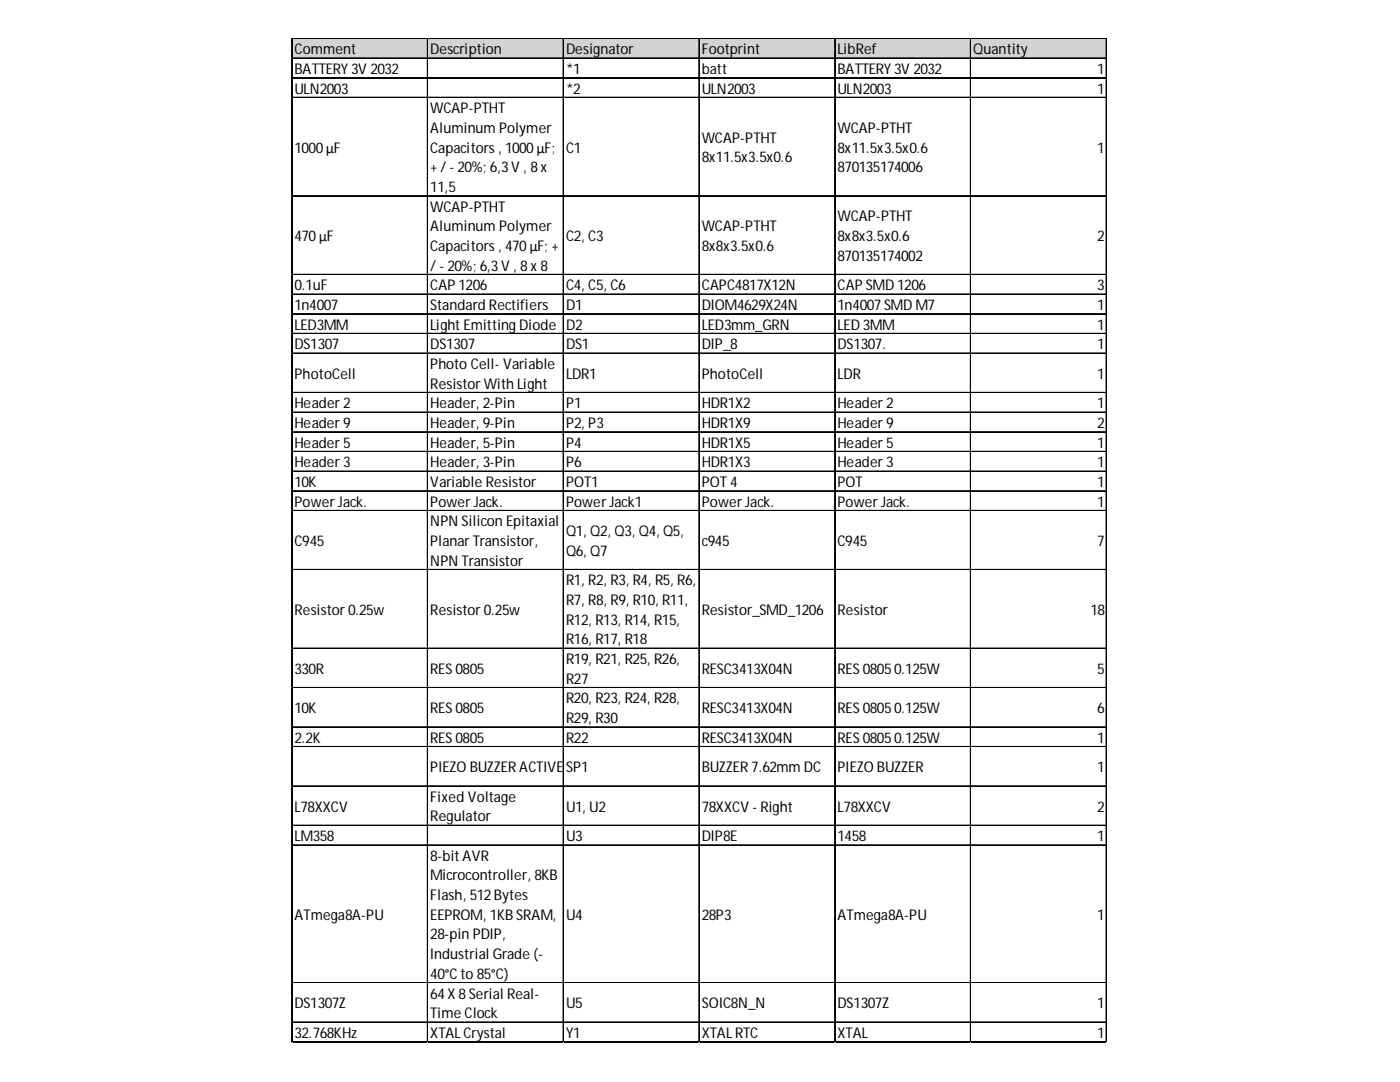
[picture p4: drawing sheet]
<svg xmlns="http://www.w3.org/2000/svg" width="279mm" height="216mm" viewBox="0 0 279 216" stroke-linecap="round" stroke-linejoin="round" font-family="sans-serif">
<defs><g id="words">
<g font-size="2.9">
<text x="58.8" y="10.8">Comment</text>
<text x="85.9" y="10.8">Description</text>
<text x="113" y="10.8">Designator</text>
<text x="140.1" y="10.8">Footprint</text>
<text x="167.1" y="10.8">LibRef</text>
<text x="194.2" y="10.8">Quantity</text>
<text x="58.8" y="14.7">BATTERY3V 2032</text>
<text x="113" y="14.7">*1</text>
<text x="140.1" y="14.7">batt</text>
<text x="167.1" y="14.7">BATTERY3V 2032</text>
<text x="219" y="14.7">1</text>
<text x="58.8" y="18.7">ULN2003</text>
<text x="85.9" y="22.6">WCAP-PTHT</text>
<text x="113" y="18.7">*2</text>
<text x="140.1" y="18.7">ULN2003</text>
<text x="167.1" y="18.7">ULN2003</text>
<text x="219" y="18.7">1</text>
<text x="85.9" y="26.5">Aluminum Polymer</text>
<text x="140.1" y="28.5">WCAP-PTHT</text>
<text x="167.1" y="26.5">WCAP-PTHT</text>
<text x="58.8" y="30.4">1000μF</text>
<text x="85.9" y="30.4">Capacitors, 1000μF;</text>
<text x="85.9" y="34.4">+/- 20%; 6,3V , 8x</text>
<text x="113" y="30.4">C1</text>
<text x="140.1" y="32.4">8x11.5x3.5x0.6</text>
<text x="167.1" y="30.4">8x11.5x3.5x0.6</text>
<text x="167.1" y="34.4">870135174006</text>
<text x="219" y="30.4">1</text>
<text x="85.9" y="38.3">11,5</text>
<text x="85.9" y="42.2">WCAP-PTHT</text>
<text x="85.9" y="46.1">Aluminum Polymer</text>
<text x="140.1" y="46.1">WCAP-PTHT</text>
<text x="167.1" y="44.2">WCAP-PTHT</text>
<text x="58.8" y="48.1">470μF</text>
<text x="85.9" y="50.1">Capacitors, 470μF; +</text>
<text x="85.9" y="54">/- 20%; 6,3V , 8x 8</text>
<text x="113" y="48.1">C2, C3</text>
<text x="140.1" y="50.1">8x8x3.5x0.6</text>
<text x="167.1" y="48.1">8x8x3.5x0.6</text>
<text x="167.1" y="52">870135174002</text>
<text x="219" y="48.1">2</text>
<text x="58.8" y="57.9">0.1uF</text>
<text x="85.9" y="57.9">CAP1206</text>
<text x="113" y="57.9">C4, C5, C6</text>
<text x="140.1" y="57.9">CAPC4817X12N</text>
<text x="167.1" y="57.9">CAPSMD 1206</text>
<text x="219" y="57.9">3</text>
<text x="58.8" y="61.8">1n4007</text>
<text x="58.8" y="65.8">LED3MM</text>
<text x="85.9" y="61.8">Standard Rectifiers</text>
<text x="85.9" y="65.8">LightEmittingDiode</text>
<text x="113" y="61.8">D1</text>
<text x="113" y="65.8">D2</text>
<text x="140.1" y="61.8">DIOM4629X24N</text>
<text x="140.1" y="65.8">LED3mm_GRN</text>
<text x="167.1" y="61.8">1n4007SMD M7</text>
<text x="167.1" y="65.8">LED 3MM</text>
<text x="219" y="61.8">1</text>
<text x="219" y="65.8">1</text>
<text x="58.8" y="69.7">DS1307</text>
<text x="85.9" y="69.7">DS1307</text>
<text x="113" y="69.7">DS1</text>
<text x="140.1" y="69.7">DIP_8</text>
<text x="167.1" y="69.7">DS1307.</text>
<text x="219" y="69.7">1</text>
<text x="58.8" y="75.6">PhotoCell</text>
<text x="85.9" y="73.6">Photo Cell- Variable</text>
<text x="85.9" y="77.5">ResistorWith Light</text>
<text x="113" y="75.6">LDR1</text>
<text x="140.1" y="75.6">PhotoCell</text>
<text x="167.1" y="75.6">LDR</text>
<text x="219" y="75.6">1</text>
<text x="58.8" y="81.5">Header2</text>
<text x="85.9" y="81.5">Header, 2-Pin</text>
<text x="113" y="81.5">P1</text>
<text x="140.1" y="81.5">HDR1X2</text>
<text x="167.1" y="81.5">Header2</text>
<text x="219" y="81.5">1</text>
<text x="58.8" y="85.4">Header9</text>
<text x="58.8" y="89.3">Header5</text>
<text x="85.9" y="85.4">Header, 9-Pin</text>
<text x="85.9" y="89.3">Header, 5-Pin</text>
<text x="113" y="85.4">P2, P3</text>
<text x="113" y="89.3">P4</text>
<text x="140.1" y="85.4">HDR1X9</text>
<text x="140.1" y="89.3">HDR1X5</text>
<text x="167.1" y="85.4">Header9</text>
<text x="167.1" y="89.3">Header5</text>
<text x="219" y="85.4">2</text>
<text x="219" y="89.3">1</text>
<text x="58.8" y="93.2">Header3</text>
<text x="85.9" y="93.2">Header, 3-Pin</text>
<text x="113" y="93.2">P6</text>
<text x="140.1" y="93.2">HDR1X3</text>
<text x="167.1" y="93.2">Header3</text>
<text x="219" y="93.2">1</text>
<text x="58.8" y="97.2">10K</text>
<text x="58.8" y="101.1">PowerJack.</text>
<text x="85.9" y="97.2">Variable Resistor</text>
<text x="85.9" y="101.1">PowerJack.</text>
<text x="113" y="97.2">POT1</text>
<text x="113" y="101.1">PowerJack1</text>
<text x="140.1" y="97.2">POT4</text>
<text x="140.1" y="101.1">PowerJack.</text>
<text x="167.1" y="97.2">POT</text>
<text x="167.1" y="101.1">PowerJack.</text>
<text x="219" y="97.2">1</text>
<text x="219" y="101.1">1</text>
<text x="85.9" y="105">NPN Silicon Epitaxial</text>
<text x="113" y="107">Q1, Q2, Q3, Q4, Q5,</text>
<text x="58.8" y="109">C945</text>
<text x="85.9" y="109">PlanarTransistor,</text>
<text x="85.9" y="112.9">NPN Transistor</text>
<text x="113" y="110.9">Q6, Q7</text>
<text x="140.1" y="109">c945</text>
<text x="167.1" y="109">C945</text>
<text x="219" y="109">7</text>
<text x="113" y="116.8">R1, R2, R3, R4, R5, R6,</text>
<text x="58.8" y="122.7">Resistor0.25w</text>
<text x="85.9" y="122.7">Resistor0.25w</text>
<text x="113" y="120.7">R7, R8, R9, R10, R11,</text>
<text x="113" y="124.7">R12, R13, R14, R15,</text>
<text x="140.1" y="122.7">Resistor_SMD_1206</text>
<text x="167.1" y="122.7">Resistor</text>
<text x="217.6" y="122.7">18</text>
<text x="113" y="128.6">R16, R17, R18</text>
<text x="58.8" y="134.5">330R</text>
<text x="85.9" y="134.5">RES0805</text>
<text x="113" y="132.5">R19, R21, R25, R26,</text>
<text x="113" y="136.4">R27</text>
<text x="140.1" y="134.5">RESC3413X04N</text>
<text x="167.1" y="134.5">RES08050.125W</text>
<text x="219" y="134.5">5</text>
<text x="58.8" y="142.3">10K</text>
<text x="85.9" y="142.3">RES0805</text>
<text x="113" y="140.4">R20, R23, R24, R28,</text>
<text x="140.1" y="142.3">RESC3413X04N</text>
<text x="167.1" y="142.3">RES08050.125W</text>
<text x="219" y="142.3">6</text>
<text x="58.8" y="148.2">2.2K</text>
<text x="85.9" y="148.2">RES0805</text>
<text x="113" y="144.3">R29, R30</text>
<text x="113" y="148.2">R22</text>
<text x="140.1" y="148.2">RESC3413X04N</text>
<text x="167.1" y="148.2">RES08050.125W</text>
<text x="219" y="148.2">1</text>
<text x="85.9" y="154.1">PIEZO BUZZERACTIVE</text>
<text x="113" y="154.1">SP1</text>
<text x="140.1" y="154.1">BUZZER7.62mm DC</text>
<text x="167.1" y="154.1">PIEZO BUZZER</text>
<text x="219" y="154.1">1</text>
<text x="58.8" y="161.9">L78XXCV</text>
<text x="85.9" y="160">Fixed Voltage</text>
<text x="113" y="161.9">U1, U2</text>
<text x="140.1" y="161.9">78XXCV - Right</text>
<text x="167.1" y="161.9">L78XXCV</text>
<text x="219" y="161.9">2</text>
<text x="58.8" y="167.8">LM358</text>
<text x="85.9" y="163.9">Regulator</text>
<text x="113" y="167.8">U3</text>
<text x="140.1" y="167.8">DIP8E</text>
<text x="167.1" y="167.8">1458</text>
<text x="219" y="167.8">1</text>
<text x="85.9" y="171.8">8-bitAVR</text>
<text x="85.9" y="175.7">Microcontroller, 8KB</text>
<text x="85.9" y="179.6">Flash, 512Bytes</text>
<text x="58.8" y="183.5">ATmega8A-PU</text>
<text x="85.9" y="183.5">EEPROM, 1KBSRAM,</text>
<text x="113" y="183.5">U4</text>
<text x="140.1" y="183.5">28P3</text>
<text x="167.1" y="183.5">ATmega8A-PU</text>
<text x="219" y="183.5">1</text>
<text x="85.9" y="187.5">28-pin PDIP,</text>
<text x="85.9" y="191.4">Industrial Grade (-</text>
<text x="85.9" y="195.3">40°Cto 85°C)</text>
<text x="58.8" y="201.2">DS1307Z</text>
<text x="85.9" y="199.2">64X8Serial Real-</text>
<text x="85.9" y="203.2">Time Clock</text>
<text x="113" y="201.2">U5</text>
<text x="140.1" y="201.2">SOIC8N_N</text>
<text x="167.1" y="201.2">DS1307Z</text>
<text x="219" y="201.2">1</text>
<text x="58.8" y="207.1">32.768KHz</text>
<text x="85.9" y="207.1">XTALCrystal</text>
<text x="113" y="207.1">Y1</text>
<text x="140.1" y="207.1">XTALRTC</text>
<text x="167.1" y="207.1">XTAL</text>
<text x="219" y="207.1">1</text>
</g>
</g></defs>
<path d="M58.3 7.8h162.6v3.9h-162.6z" fill="#d3d3d3"/>
<g fill="none" stroke="#000" stroke-width=".2">
<path d="M58.2 7.6v200.4M58.3 7.6v200.4M58.4 7.6h162.5M58.4 7.7h162.5M58.4 11.5h162.5M58.4 11.6h162.5M58.4 15.5h162.5M58.4 15.6h162.5M58.4 19.4h162.5M58.4 19.5h162.5M85.3 7.8v200.2M85.4 7.8v200.2"/>
<path d="M112.4 7.8v200.2M112.5 7.8v200.2M139.5 7.8v200.2M139.6 7.8v200.2M166.6 7.8v200.2M166.7 7.8v200.2M193.7 7.8v200.2M193.8 7.8v200.2M220.7 7.8v200.2M220.8 7.8v200.2M58.4 39h162.5M58.4 39.1h162.5"/>
<path d="M58.4 54.7h162.5M58.4 54.8h162.5M58.4 58.6h162.5M58.4 58.7h162.5M58.4 62.6h162.5M58.4 62.7h162.5M58.4 66.5h162.5M58.4 66.6h162.5M58.4 70.4h162.5M58.4 70.5h162.5M58.4 78.3h162.5M58.4 78.4h162.5"/>
<path d="M58.4 82.2h162.5M58.4 82.3h162.5M58.4 86.1h162.5M58.4 86.2h162.5M58.4 90.1h162.5M58.4 90.2h162.5M58.4 94h162.5M58.4 94.1h162.5M58.4 97.9h162.5M58.4 98h162.5M58.4 101.8h162.5M58.4 101.9h162.5"/>
<path d="M58.4 113.6h162.5M58.4 113.7h162.5M58.4 129.3h162.5M58.4 129.4h162.5M58.4 137.2h162.5M58.4 137.3h162.5M58.4 145h162.5M58.4 145.1h162.5M58.4 148.9h162.5M58.4 149h162.5M58.4 156.8h162.5M58.4 156.9h162.5"/>
<path d="M58.4 164.6h162.5M58.4 164.7h162.5M58.4 168.6h162.5M58.4 168.7h162.5M58.4 196h162.5M58.4 196.1h162.5M58.4 203.9h162.5M58.4 204h162.5M58.4 207.8h162.5M58.4 207.9h162.5"/>
</g>
<path d="M58.2 208v.1" fill="none" stroke="#d4d4d4" stroke-width=".2"/>
<path d="M58.2 208l.2 .1z" fill="#d4d4d4"/>
<path d="M85.3 208v.1" fill="none" stroke="#d4d4d4" stroke-width=".2"/>
<path d="M85.3 208l.2 .1z" fill="#d4d4d4"/>
<path d="M112.4 208v.1" fill="none" stroke="#d4d4d4" stroke-width=".2"/>
<path d="M112.4 208l.2 .1z" fill="#d4d4d4"/>
<path d="M139.5 208v.1" fill="none" stroke="#d4d4d4" stroke-width=".2"/>
<path d="M139.5 208l.2 .1z" fill="#d4d4d4"/>
<path d="M166.6 208v.1" fill="none" stroke="#d4d4d4" stroke-width=".2"/>
<path d="M166.6 208l.2 .1z" fill="#d4d4d4"/>
<path d="M193.7 208v.1" fill="none" stroke="#d4d4d4" stroke-width=".2"/>
<path d="M193.7 208l.1 .1z" fill="#d4d4d4"/>
<path d="M220.7 208v.1" fill="none" stroke="#d4d4d4" stroke-width=".2"/>
<path d="M220.7 208l.2 .1z" fill="#d4d4d4"/>
<use href="#words"/>
</svg>
